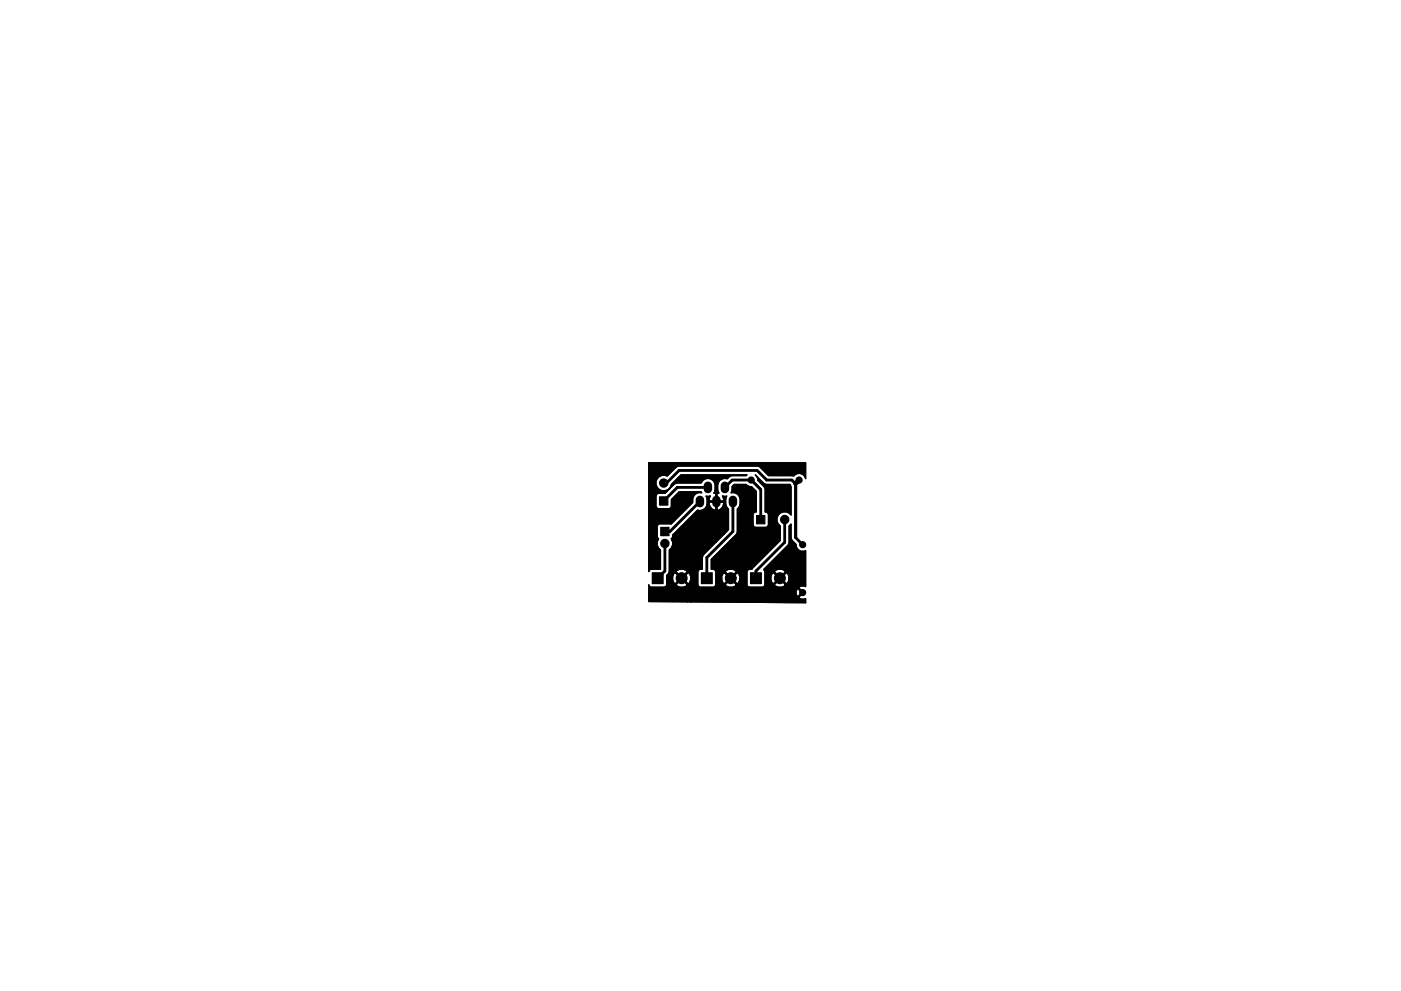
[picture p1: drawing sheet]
<svg xmlns="http://www.w3.org/2000/svg" width="297mm" height="210mm" viewBox="0 0 297 210" stroke-linecap="round" stroke-linejoin="round" font-family="sans-serif">
<g fill="#000" stroke="#000" stroke-width=".25">
<path d="M139.8 105.4h1.8v1.8h-1.8zM140.1 111.9h1.7v1.7h-1.7zM160.4 109.4h1.8v1.7h-1.8zM138.3 121.5h2.3v2.3h-2.3zM148.7 121.5h2.3v2.3h-2.3zM159.1 121.5h2.3v2.3h-2.3zM137.5 98.2h33.3v3.4a1.45 1.45 0 0 0-1.1-1.1 1.45 1.45 0 0 0-1.4 .5l-5.4-.1-1.7-1.7-.7-.3h-16.5l-.7 .3-1.8 1.8a1.66 1.66 0 0 0-2.3 .9 1.66 1.66 0 0 0 1.1 2.2 1.66 1.66 0 0 0 2.1-1.3l2-2h14l-.2 .1h-2.9l-.4 .1-.7 .6-.5-.1a1.94 1.94 0 0 0-1.4 2.9l.1 .2-.4 .1v1.6h1.4l-.2-1.1 .9 .1-.1 .1a2.46 2.46 0 0 0 .5 2.6v4.4l-1.1 1v-6.9h-1.4v1.6l.3 .2 .6-.4 .4-.4 .1-.6v6.5l-1.6 1.7v-8.6h-1.4a1.56 1.56 0 0 0 1.1 1.8l.3-.2v7l-2.8 2.8-.1 2.9-.7 .1-.2 .4v2.8a.65 .65 0 0 0 .7 .5h2.6l.4-.3 .1-3a.73 .73 0 0 0-1-.5v-2.1l5.5-5.6v-5.1l.2-.1a2.25 2.25 0 0 0-.5-3.3h-1l.2-1.4 .4-.4h2.6l.8 .4h.3l1.1 1.1v4.3a.63 .63 0 0 0-.7 .8v2l.2 .4 2.5 .1a.65 .65 0 0 0 .5-.8v-2l-.3-.4-.4-.1v-5.1l-1.5-1.6-.3-.8-.3-.3 2.1 1.9 5.4 .1 .1 .4v6.1l-.4-.5a1.67 1.67 0 0 0-2.3 .5 1.67 1.67 0 0 0 .4 2.3v3.1l-6 6.1h-.5a.65 .65 0 0 0-.5 .7v2.6l.2 .4 3.1 .1a.65 .65 0 0 0 .5-.8v-2.5l-.3-.4 5.3-5.5 .1-3.8 .4-.4 .1 3.2 1 1.1v.3a1.4 1.4 0 0 0 2 1v7.7l-.4-.2-1 .2v.2l1 1-.4 .4v-.4l-.8-.8-.2 .1a1.01 1.01 0 0 0 .2 1.5l.8-.8v.4l-.6 .6v.2l.6 .2 .8-.1v.9h-3.5l-.1-5.7-.2-.6-.3-.1-.2 .2-.1-.7a1.54 1.54 0 0 0-2.2 .3l1.2 1.2 1.1-1.2v.4l-1 1 1.2 1.1 .3-.1 .3-.7v4.9l-.8-.1v-3.8l-1.1-1.1-.2 .1v-.3l-1.2-1.2a1.43 1.43 0 0 0 0 2.3l1.2-1.1v.3l-1 1 .1 .3a1.54 1.54 0 0 0 2.2-.3v3.8h-9.6l-.1-5.6-.2-.6-.3-.1-.2 .2v-.4a1.43 1.43 0 0 0-2.3 0l1.1 1.2 1.2-1.2v.4l-1 1 1.2 1.1 .3-.1 .3-.7v4.8h-.8v-3.8l-1.2-1.1-.1 .1v-.3l-1.2-1.2a1.43 1.43 0 0 0 0 2.3l1.2-1.1v.3l-1 1 .1 .3a1.54 1.54 0 0 0 2.2-.3v3.8l-9.7-.1v-5.5l-.2-.6-.3-.1-.2 .2v-.4a1.43 1.43 0 0 0-2.3 0l1.1 1.2 1.2-1.2v.4l-1 1 1.2 1.1 .3-.1 .2-.7v4.7h-.7v-3.7l-1.2-1.1-.2 .1v-.3l-1.1-1.2a1.43 1.43 0 0 0 0 2.3l1.1-1.1v.3l-.9 1 .1 .3a1.54 1.54 0 0 0 2.2-.3v3.7l-8.2-.1v-3.5l.5 .5h2.8a.65 .65 0 0 0 .6-.8v-1.7l.4-.6 .1-.3v-4.5l.5-.5a1.61 1.61 0 0 0-.1-1.9l.3-.4v-.4l5.3-5.3 .5 .1a1.94 1.94 0 0 0 1.3-3l.9-.1-.2 1.1h1.4v-1.6l-.5-.1a2.24 2.24 0 0 0-.6-3 1.52 1.52 0 0 0-2 .9h-5.5l-2.2 2.2h-1.4l-.4 .2-.1 2.5a.65 .65 0 0 0 .7 .5l2.3-.1 .3-.4v-1.4l1.6-1.7h4.7l.1 .3a1.61 1.61 0 0 0-1.9 2l-4.6 4.6-2.5-.1a.65 .65 0 0 0-.5 .8v2l.3 .4a1.63 1.63 0 0 0 .4 2.4v4.1h-2l-.5 .5z"/>
<circle cx="140.7" cy="102.5" r=".87"/>
<circle cx="141" cy="115.3" r=".87"/>
<circle cx="159.3" cy="101.8" r=".63"/>
<circle cx="166.4" cy="110.2" r=".87"/>
<circle cx="169.4" cy="101.8" r=".63"/>
<circle cx="170.2" cy="115.6" r=".63"/>
<circle cx="144.5" cy="122.7" r="1.14"/>
<circle cx="154.9" cy="122.7" r="1.14"/>
<circle cx="165.4" cy="122.7" r="1.14"/>
<circle cx="170.2" cy="125.7" r=".63"/>
</g>
<path d="M148.4 106.1v.7M150.1 103.1v.7M151.9 106.1v.7M153.7 103.1v.7M155.4 106.1v.7" fill="none" stroke="#000" stroke-width="1.8"/>
<path d="M140.7 102.5h.6l2.7-2.7h16.5l2.1 2h5.3l.8 .8v11.4l1.5 1.6M141 115.3v5.9l-1.6 1.5M148.4 106.4l-6.4 6.4h-1M150.1 103.4h-6.5l-2.9 2.9M153.7 103.4l1.6-1.6h4l2 2.1v6.4M155.4 106.4v6.4l-5.5 5.5v4.4M166.4 110.2v4.9l-6.1 6.1v1.5" fill="none" stroke="#000" stroke-width=".6"/>
<path d="M137.5 98.2h33.3v3.4a1.45 1.45 0 0 0-1.1-1.1 1.45 1.45 0 0 0-1.4 .5l-5.4-.1-1.7-1.7-.7-.3h-16.5l-.7 .3-1.8 1.8a1.66 1.66 0 0 0-2.3 .9 1.66 1.66 0 0 0 1.1 2.2 1.66 1.66 0 0 0 2.1-1.3l2-2h14l-.2 .1h-2.9l-.4 .1-.7 .6-.5-.1a1.94 1.94 0 0 0-1.4 2.9l.1 .2-.4 .1v1.6h1.4l-.2-1.1 .9 .1-.1 .1a2.46 2.46 0 0 0 .5 2.6v4.4l-1.1 1v-6.9h-1.4v1.6l.3 .2 .6-.4 .4-.4 .1-.6v6.5l-1.6 1.7v-8.6h-1.4a1.56 1.56 0 0 0 1.1 1.8l.3-.2v7l-2.8 2.8-.1 2.9-.7 .1-.2 .4v2.8a.65 .65 0 0 0 .7 .5h2.6l.4-.3 .1-3a.73 .73 0 0 0-1-.5v-2.1l5.5-5.6v-5.1l.2-.1a2.25 2.25 0 0 0-.5-3.3h-1l.2-1.4 .4-.4h2.6l.8 .4h.3l1.1 1.1v4.3a.63 .63 0 0 0-.7 .8v2l.2 .4 2.5 .1a.65 .65 0 0 0 .5-.8v-2l-.3-.4-.4-.1v-5.1l-1.5-1.6-.3-.8-.3-.3 2.1 1.9 5.4 .1 .1 .4v6.1l-.4-.5a1.67 1.67 0 0 0-2.3 .5 1.67 1.67 0 0 0 .4 2.3v3.1l-6 6.1h-.5a.65 .65 0 0 0-.5 .7v2.6l.2 .4 3.1 .1a.65 .65 0 0 0 .5-.8v-2.5l-.3-.4 5.3-5.5 .1-3.8 .4-.4 .1 3.2 1 1.1v.3a1.4 1.4 0 0 0 2 1v7.7l-.4-.2-1 .2v.2l1 1-.4 .4v-.4l-.8-.8-.2 .1a1.01 1.01 0 0 0 .2 1.5l.8-.8v.4l-.6 .6v.2l.6 .2 .8-.1v.9h-3.5l-.1-5.7-.2-.6-.3-.1-.2 .2-.1-.7a1.54 1.54 0 0 0-2.2 .3l1.2 1.2 1.1-1.2v.4l-1 1 1.2 1.1 .3-.1 .3-.7v4.9l-.8-.1v-3.8l-1.1-1.1-.2 .1v-.3l-1.2-1.2a1.43 1.43 0 0 0 0 2.3l1.2-1.1v.3l-1 1 .1 .3a1.54 1.54 0 0 0 2.2-.3v3.8h-9.6l-.1-5.6-.2-.6-.3-.1-.2 .2v-.4a1.43 1.43 0 0 0-2.3 0l1.1 1.2 1.2-1.2v.4l-1 1 1.2 1.1 .3-.1 .3-.7v4.8h-.8v-3.8l-1.2-1.1-.1 .1v-.3l-1.2-1.2a1.43 1.43 0 0 0 0 2.3l1.2-1.1v.3l-1 1 .1 .3a1.54 1.54 0 0 0 2.2-.3v3.8l-9.7-.1v-5.5l-.2-.6-.3-.1-.2 .2v-.4a1.43 1.43 0 0 0-2.3 0l1.1 1.2 1.2-1.2v.4l-1 1 1.2 1.1 .3-.1 .2-.7v4.7h-.7v-3.7l-1.2-1.1-.2 .1v-.3l-1.1-1.2a1.43 1.43 0 0 0 0 2.3l1.1-1.1v.3l-.9 1 .1 .3a1.54 1.54 0 0 0 2.2-.3v3.7l-8.2-.1v-3.5l.5 .5h2.8a.65 .65 0 0 0 .6-.8v-1.7l.4-.6 .1-.3v-4.5l.5-.5a1.61 1.61 0 0 0-.1-1.9l.3-.4v-.4l5.3-5.3 .5 .1a1.94 1.94 0 0 0 1.3-3l.9-.1-.2 1.1h1.4v-1.6l-.5-.1a2.24 2.24 0 0 0-.6-3 1.52 1.52 0 0 0-2 .9h-5.5l-2.2 2.2h-1.4l-.4 .2-.1 2.5a.65 .65 0 0 0 .7 .5l2.3-.1 .3-.4v-1.4l1.6-1.7h4.7l.1 .3a1.61 1.61 0 0 0-1.9 2l-4.6 4.6-2.5-.1a.65 .65 0 0 0-.5 .8v2l.3 .4a1.63 1.63 0 0 0 .4 2.4v4.1h-2l-.5 .5zM155.4 112.8l-5.5 5.5v4.4M159.3 101.8h.2l1.8 1.8v6.7M169.4 101.8l-.7 .8v.3l.2 .2v11.2l1.3 1.3M160.3 121.2v1.5" fill="none" stroke="#000" stroke-width=".25"/>
<path d="M169.4 101.8l-.7 .8" fill="none" stroke="#000" stroke-width="1"/>
</svg>
